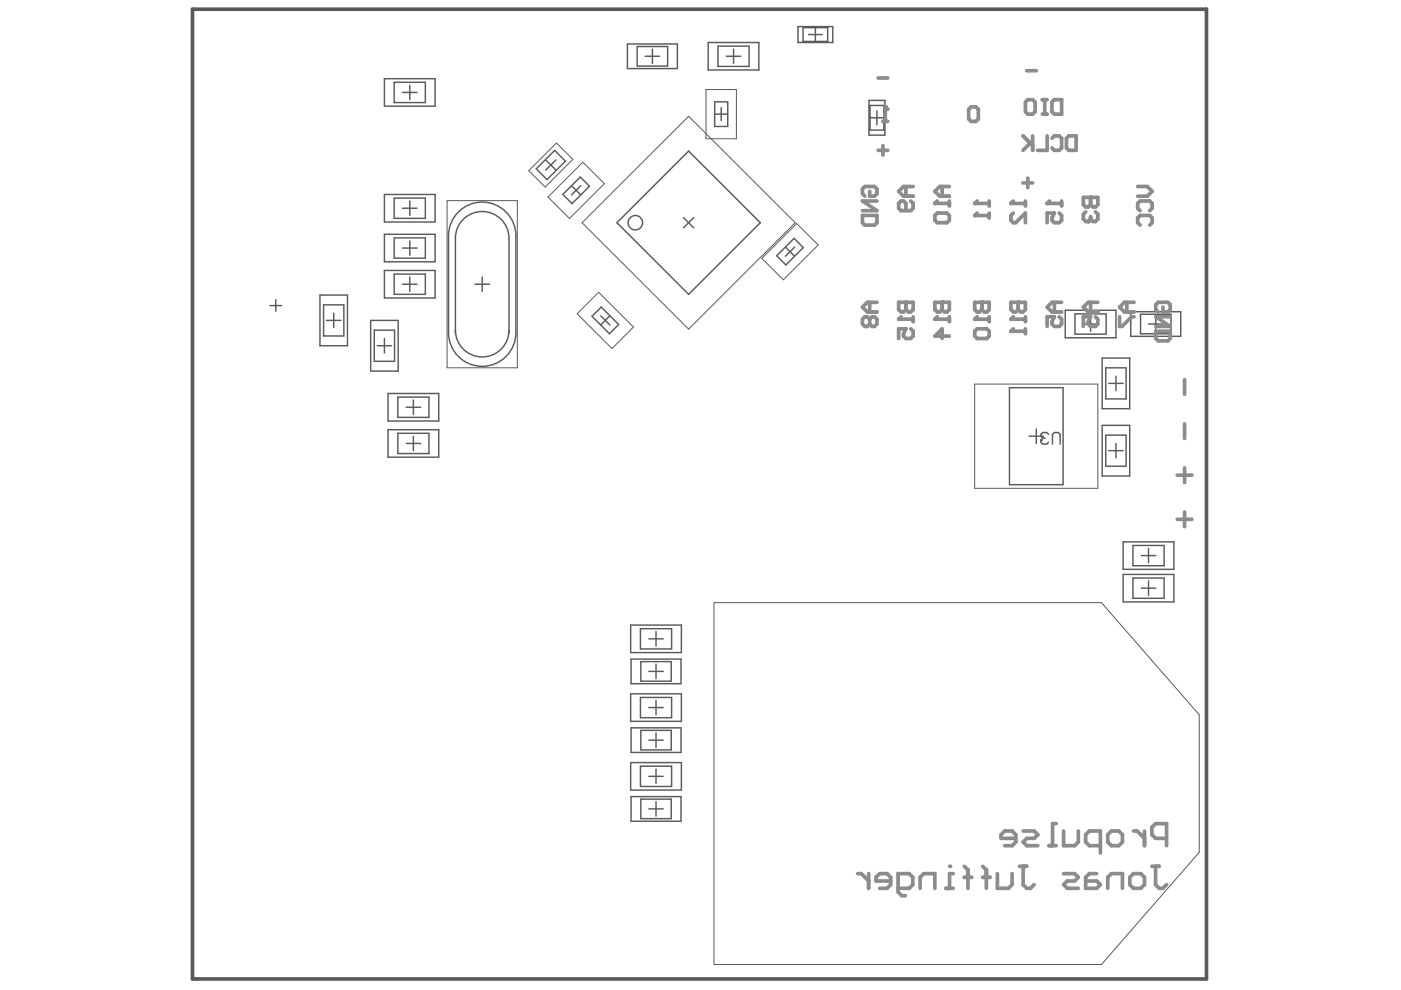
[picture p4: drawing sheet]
<svg xmlns="http://www.w3.org/2000/svg" width="297mm" height="210mm" viewBox="0 0 297 210" stroke-linecap="round" stroke-linejoin="round" font-family="sans-serif">
<path d="M149.7 19h6.4v10.4h-6.4zM112.1 36.2l5.9-5.9 3.5 3.5-5.9 5.8zM94.8 42.5h14.9v35.5h-14.9zM116.2 41.8l7.4-7.4 4.5 4.5-7.4 7.4zM123.4 47.2l22.6-22.5 22.6 22.5-22.6 22.6zM161.5 54.8l7.4-7.4 4.6 4.5-7.4 7.4zM122.4 66.5l4.5-4.5 7.4 7.3-4.5 4.6zM206.7 81.4h26.1v22.1h-26.1zM151.4 127.8h82.1l20.8 23.8v29.1l-20.8 23.8h-82.1z" fill="none" stroke="#5a5a5a" stroke-width=".21"/>
<g fill="none" stroke="#5a5a5a" stroke-width=".31">
<path d="M81.5 16.7h10.8v5.8h-10.8zM83.6 17.5h6.6v4.2h-6.6zM85.3 19.6h3.1M86.9 18.1v3M133 9.3h10.6v5.2h-10.6zM135.1 9.9h6.4v4.1h-6.4zM136.8 11.9h3.1M138.3 10.4v3.1M150.1 9h10.8v5.8h-10.8zM152.2 9.8h6.6v4.3h-6.6zM154 11.9h3.1M155.5 10.4v3.1"/>
<path d="M169.2 5.6h7.4v3.4h-7.4zM170.3 5.9h5.2v2.9h-5.2zM171.4 7.3h2.9M172.9 5.9v2.9M113.7 35.8l3.9-3.9 2.3 2.3-3.9 3.9zM115.7 33.9l2.2 2.2M117.9 33.9l-2.2 2.2M121.2 39.4l1.9 1.9M123.1 39.4l-1.9 1.9M151.5 24.2h2.8M151.5 21.6h2.8v5.2h-2.8zM152.9 22.8v2.8"/>
<path d="M184.2 21.3h3.4v7.4h-3.4zM184.5 25h2.9M184.5 22.4h2.9v5.2h-2.9zM185.9 23.5v2.9M81.5 41.2h10.8v5.9h-10.8zM81.5 49.7h10.8v5.8h-10.8zM81.5 57.3h10.8v5.9h-10.8zM83.6 42h6.6v4.3h-6.6zM83.6 50.4h6.6v4.3h-6.6zM83.6 58.1h6.6v4.3h-6.6zM85.3 52.6h3.1M85.3 44.2h3.1"/>
<path d="M86.9 42.6v3.1M86.9 51.1v3M86.9 58.7v3.1M102.2 58.7v3.1M109.4 50v20.5M109.4 50a7.1 7.1 0 0 0-7.2-7.2 7.1 7.1 0 0 0-7.1 7.2v20.5a7.1 7.1 0 0 0 7.1 7.2 7.1 7.1 0 0 0 7.2-7.2M119.3 41.2l3.7-3.7 2 2-3.7 3.7zM130.8 47.2l15.2-15.2 15.2 15.2-15.2 15.2zM144.9 46.1l2.2 2.2M147.1 46.1l-2.2 2.2M164.7 54.2l3.7-3.7 1.9 2-3.7 3.7zM166.5 52.4l2 1.9"/>
<path d="M168.5 52.4l-2 1.9M57.2 64.8h2.5M58.5 63.6v2.4M67.8 62.6h5.9v10.7h-5.9zM68.6 64.6h4.3v6.6h-4.3zM69.2 67.9h3.1M70.8 66.4v3.1M78.6 67.9h5.8v10.8h-5.8zM79.4 70h4.3v6.6h-4.3zM80 73.3h3M81.5 71.8v3M85.3 60.3h3.1"/>
<path d="M96.6 70.7v-20.2a5.7 5.7 0 0 1 5.6-5.7 5.7 5.7 0 0 1 5.7 5.7v20.2M96.6 70a5.7 5.7 0 0 0 5.6 5.7 5.7 5.7 0 0 0 5.7-5.7M100.7 60.3h3.1M125.5 67.1l2-2 3.7 3.7-2 2zM127.4 67l1.9 1.9M129.3 67l-1.9 1.9M225.9 65.8h10.7v5.8h-10.7zM227.9 66.6h6.6v4.2h-6.6zM229.7 68.7h3.1M231.2 67.2v3M233.7 75.9h5.8v10.8h-5.8zM234.5 78h4.3v6.6h-4.3z"/>
<path d="M236.6 79.7v3.1M239.7 66.1h10.6v5.2h-10.6zM241.8 66.6h6.5v4.2h-6.5zM243.5 68.7h3.1M245 67.2v3M82.3 83.4h10.7v5.9h-10.7zM82.3 91.1h10.7v5.8h-10.7zM84.3 84.2h6.6v4.3h-6.6zM84.3 91.9h6.6v4.3h-6.6zM86.1 94h3.1M86.1 86.3h3.1M87.6 84.8v3.1"/>
<path d="M87.6 92.5v3.1M214 82.2h11.4v20.6h-11.4zM218.2 92.5h3M219.7 91v3M220.7 93.3v.4l.4 .5h.8l.4-.5M223.1 94.2v-2.1l.5-.4h.8l.4 .4v2.1M233.7 90.2h5.8v10.7h-5.8zM234.5 92.3h4.3v6.6h-4.3zM235.1 95.6h3M235.1 81.3h3M236.6 94v3.1M238.1 114.9h10.8v5.8h-10.8z"/>
<path d="M240.2 115.7h6.6v4.2h-6.6zM242 117.8h3M243.5 116.3v3M133.7 132.5h10.8v5.9h-10.8zM133.8 139.7h10.6v5.3h-10.6zM135.8 133.3h6.6v4.3h-6.6zM137.6 135.4h3M139.1 133.9v3.1M238.1 121.8h10.8v5.8h-10.8zM240.2 122.6h6.6v4.3h-6.6zM242 124.7h3M243.5 123.2v3"/>
<path d="M133.7 147.1h10.8v5.8h-10.8zM133.8 154.3h10.6v5.2h-10.6zM135.8 147.9h6.6v4.3h-6.6zM135.9 140.3h6.4v4.1h-6.4zM135.9 154.9h6.4v4.1h-6.4zM137.6 156.9h3M137.6 150h3M137.6 142.4h3M139.1 140.8v3.1M139.1 148.5v3.1M139.1 155.4v3.1M133.7 161.7h10.8v5.8h-10.8z"/>
<path d="M133.8 168.9h10.6v5.2h-10.6zM135.8 162.5h6.6v4.2h-6.6zM135.9 169.4h6.4v4.2h-6.4zM137.6 171.5h3M137.6 164.6h3M139.1 163.1v3M139.1 170v3"/>
<circle cx="134.7" cy="47.2" r="1.53"/>
</g>
<path d="M40.8 2h215v205.6h-215z" fill="none" stroke="#5a5a5a" stroke-width=".78"/>
<circle cx="220.7" cy="93.3" r=".15" fill="#5a5a5a"/>
<path d="M221.1 92.9l-.4 .4M221.1 92.9h.4M222.3 92.1l-.4-.4h-.8l-.4 .4v.4l.4 .4" fill="none" stroke="#5a5a5a" stroke-width=".31"/>
<path d="M182.9 45.7h3v1.5l-.5 .5h-2l-.5-.5zM184.4 40.6v1h1l.5-.5v-1l-.5-.6h-2l-.5 .6v1l.5 .5M185.9 42.6h-3l3 2.1h-3M184.4 64.1v2M184.4 67.7v1M184.4 67.7l-.5-.5h-.5l-.5 .5v1l.5 .5h.5l.5-.5M184.4 67.7l.5-.5h.5l.5 .5v1l-.5 .5h-.5l-.5-.5M185.9 64.1h-2l-1 1 1 1h2M190.5 64.1h3.1v1.5l-.5 .5h-.5l-.5-.5v-1.5" fill="none" stroke="#8c8c8c" stroke-width=".78"/>
<circle cx="192.1" cy="64.1" r=".39" fill="#8c8c8c"/>
<path d="M190.5 64.1v1.5l.5 .5h.6l.5-.5v-1.5M190.5 67.7h3.1M193.6 67.2v1" fill="none" stroke="#8c8c8c" stroke-width=".78"/>
<circle cx="190.5" cy="67.7" r=".39" fill="#8c8c8c"/>
<path d="M192.1 39.5v2.1M193.6 39.5h-2l-1.1 1.1 1.1 1h2M193.1 42.6l.5 .5v1l-.5 .6h-2.1l-.5-.6v-1l.5-.5h.6l.5 .5v1.6M191 67.2l-.5 .5M193.1 69.7l.5 .5v1.1l-.5 .5h-1l-.5-.5v-.6l.5-1h-1.6v2.1M214.3 64.1h3.1v1.5l-.5 .5h-.5l-.5-.5v-1.5" fill="none" stroke="#8c8c8c" stroke-width=".78"/>
<circle cx="215.9" cy="64.1" r=".39" fill="#8c8c8c"/>
<path d="M214.3 64.1v1.5l.5 .5h.6l.5-.5v-1.5M214.3 67.7h3.1M217.4 67.2v1" fill="none" stroke="#8c8c8c" stroke-width=".78"/>
<circle cx="214.3" cy="67.7" r=".39" fill="#8c8c8c"/>
<path d="M214.3 70.2h3.1M214.8 67.2l-.5 .5M217.4 69.7v1" fill="none" stroke="#8c8c8c" stroke-width=".78"/>
<circle cx="214.3" cy="70.2" r=".39" fill="#8c8c8c"/>
<path d="M214.3 43.1h3.1M217.4 42.6v1M214.8 69.7l-.5 .5" fill="none" stroke="#8c8c8c" stroke-width=".78"/>
<circle cx="214.3" cy="43.1" r=".39" fill="#8c8c8c"/>
<path d="M186.2 16.5h2M217.7 15h2M186.2 31.9h2M187.2 30.9v2M187.2 25.7h1M187.7 22.7v3M214.8 42.6l-.5 .5M214.8 45.2l-.5 .5v1l.5 .5h.6l2-2v2" fill="none" stroke="#8c8c8c" stroke-width=".78"/>
<circle cx="187.7" cy="22.7" r=".39" fill="#8c8c8c"/>
<path d="M187.7 22.7l.5 .5M206.7 64.1h3v1.5l-.5 .5h-.5l-.5-.5v-1.5" fill="none" stroke="#8c8c8c" stroke-width=".78"/>
<circle cx="208.2" cy="64.1" r=".39" fill="#8c8c8c"/>
<path d="M206.7 64.1v1.5l.5 .5h.5l.5-.5v-1.5M206.7 67.7h3M209.7 67.2v1" fill="none" stroke="#8c8c8c" stroke-width=".78"/>
<circle cx="206.7" cy="67.7" r=".39" fill="#8c8c8c"/>
<path d="M198.2 64.1h3.1v1.5l-.5 .5h-.5l-.6-.5v-1.5M207.2 67.2l-.5 .5M207.2 69.7h2l.5 .5v1.1l-.5 .5h-2l-.5-.5v-1.1z" fill="none" stroke="#8c8c8c" stroke-width=".78"/>
<circle cx="199.7" cy="64.1" r=".39" fill="#8c8c8c"/>
<path d="M198.2 64.1v1.5l.5 .5h.5l.5-.5v-1.5M198.2 67.7h3.1M201.3 67.2v1" fill="none" stroke="#8c8c8c" stroke-width=".78"/>
<circle cx="198.2" cy="67.7" r=".39" fill="#8c8c8c"/>
<path d="M206.7 43.1h3M209.7 42.6v1M198.7 67.2l-.5 .5M201.3 71.3h-3.1l1.5-1.6v2.1" fill="none" stroke="#8c8c8c" stroke-width=".78"/>
<circle cx="206.7" cy="43.1" r=".39" fill="#8c8c8c"/>
<path d="M206.7 45.7h3M207.2 42.6l-.5 .5M209.7 45.2v1" fill="none" stroke="#8c8c8c" stroke-width=".78"/>
<circle cx="206.7" cy="45.7" r=".39" fill="#8c8c8c"/>
<path d="M199.7 39.5v2.1M201.3 39.5h-2.1l-1 1.1 1 1h2.1M198.2 43.1h3.1M201.3 42.6v1M207.2 45.2l-.5 .5" fill="none" stroke="#8c8c8c" stroke-width=".78"/>
<circle cx="198.2" cy="43.1" r=".39" fill="#8c8c8c"/>
<g fill="none" stroke="#8c8c8c" stroke-width=".78">
<path d="M205.9 22.7h1l.5 .5v2l-.5 .5h-1l-.5-.5v-2zM198.2 45.7l.5-.5h2.1l.5 .5v1l-.5 .5h-2.1l-.5-.5zM198.7 42.6l-.5 .5M229.7 41.8h3.1v1.6l-.5 .5h-.6l-.5-.5v-1.6M223.5 64.1v2M224.6 67.2l.5 .5v1l-.5 .5h-1.1l-.5-.5v-.5l.5-1h-1.5v2M225.1 64.1h-2.1l-1 1 1 1h2.1M231.2 64.1v2M232.3 67.2l.5 .5v1l-.5 .5h-1.1l-.5-.5v-.5l.5-1h-1.5v2M232.8 64.1h-2.1l-1 1 1 1h2.1M237.4 67.2v2h.5l2-2h.5M238.9 64.1v2"/>
<path d="M240.4 64.1h-2l-1 1 1 1h2"/>
</g>
<circle cx="231.2" cy="41.8" r=".39" fill="#8c8c8c"/>
<path d="M229.7 41.8v1.6l.5 .5h.5l.5-.5v-1.6M230.2 44.9l-.5 .5v1.1l.5 .5h.5" fill="none" stroke="#8c8c8c" stroke-width=".78"/>
<circle cx="230.7" cy="47" r=".39" fill="#8c8c8c"/>
<path d="M222 43.1h3.1M225.1 42.6v1M231.2 46.5l-.5 .5M231.2 45.9v.6M232.3 44.9l.5 .5v1.1l-.5 .5h-.6l-.5-.5" fill="none" stroke="#8c8c8c" stroke-width=".78"/>
<circle cx="222" cy="43.1" r=".39" fill="#8c8c8c"/>
<g fill="none" stroke="#8c8c8c" stroke-width=".78">
<path d="M216.9 38.8h2M216.9 28.8l2 2.1M217.4 21.6l.5-.5h1l.6 .5v2.1l-.6 .5h-1l-.5-.5zM217.9 37.8v2M218.4 30.3l-1.5 1.6M218.9 28.8v3.1M221 24.2h1M221 21.1h1M221.5 21.1v3.1M222 28.8v3.1h-2M223 21.6l.5-.5h1.6v3.1h-1.6l-.5-.5zM223 29.3l.5-.5h1.1l.5 .5v2.1l-.5 .5h-1.1l-.5-.5"/>
<path d="M226.1 29.3l.5-.5h1.6v3.1h-1.6l-.5-.5zM241.2 39.5h2.1l1 1.1-1 1h-2.1M222.5 42.6l-.5 .5M224.6 45.2l.5 .5v1l-.5 .5h-1.1l-.5-.5v-.5l.5-1h-1.5v2M241.7 44.7l-.5-.6v-1l.5-.5h2.1l.5 .5v1l-.5 .6M241.7 47.7l-.5-.5v-1l.5-.5h2.1l.5 .5v1l-.5 .5M245 70.2h3.1v1.6l-.5 .5h-2l-.6-.5zM246.6 65.1v1h1l.5-.5v-1l-.5-.5h-2l-.6 .5v1l.6 .5M248.1 67.2h-3.1l3.1 2h-3.1M251.2 80.5v3.1M251.2 89.8v3.2M251.2 99.2v3.1"/>
<path d="M249.6 110.1h3.1M249.6 100.8h3.1M251.2 108.5v3.2M215.4 177.7h-3.2v-.7l.8-.8h1.6l.8 .8v1.5l-.8 .8h-1.6M216.9 176.2h2.4l.7 .8-.7 .7h-1.6l-.8 .8 .8 .8h2.3M222.4 179.3h1.5M223.9 174.6h-.7v4.7M225.5 176.2v3.1h2.3l.8-.8v-2.3M233.3 179.3h-2.3l-.8-.8v-1.5l.8-.8h2.3v4.7M234.9 177l.7-.8h1.6l.8 .8v1.5l-.8 .8h-1.6l-.7-.8zM240.3 176.2h.8l1.6 1.5M242.7 176.2v3.1"/>
<path d="M247.3 177.7h-2.3l-.8-.7v-1.6l.8-.8h2.3v4.7M200.5 188.3h1.6M202.1 185.2h-.8v3.1M204.4 186h1.6M204.4 183.7l.8 .8v3.8M208.3 183.7l.8 .8v3.8M208.3 186h1.6M211.5 185.2v3.1h2.3l.8-.7v-2.4M216.1 183.7h1.6M216.9 183.7v3.9l.8 .7h.8l.8-.7M225.5 185.2h2.3l.8 .8-.8 .8h-1.5l-.8 .8 .8 .7h2.3M232.5 185.2h-1.5l-.8 .8v2.3h2.3l.8-.7-.8-.8h-2.3"/>
<path d="M234.9 188.3v-2.3l.7-.8h2.4v3.1M239.5 186l.8-.8h1.6l.8 .8v1.6l-.8 .7h-1.6l-.8-.7zM244.2 183.7h1.6M245 183.7v3.9l.8 .7h.8l.7-.7"/>
</g>
<circle cx="201.3" cy="183.7" r=".39" fill="#8c8c8c"/>
<path d="M181.8 185.2h.8l1.6 1.6M184.2 185.2v3.1M188.8 186.8h-3.1v-.8l.8-.8h1.6l.7 .8v1.6l-.7 .7h-1.6M190.4 188.3h2.3l.8-.7v-1.6l-.8-.8h-2.3v3.9l.8 .8h.8M195.1 188.3v-2.3l.8-.8h2.3v3.1" fill="none" stroke="#8c8c8c" stroke-width=".78"/>
</svg>
